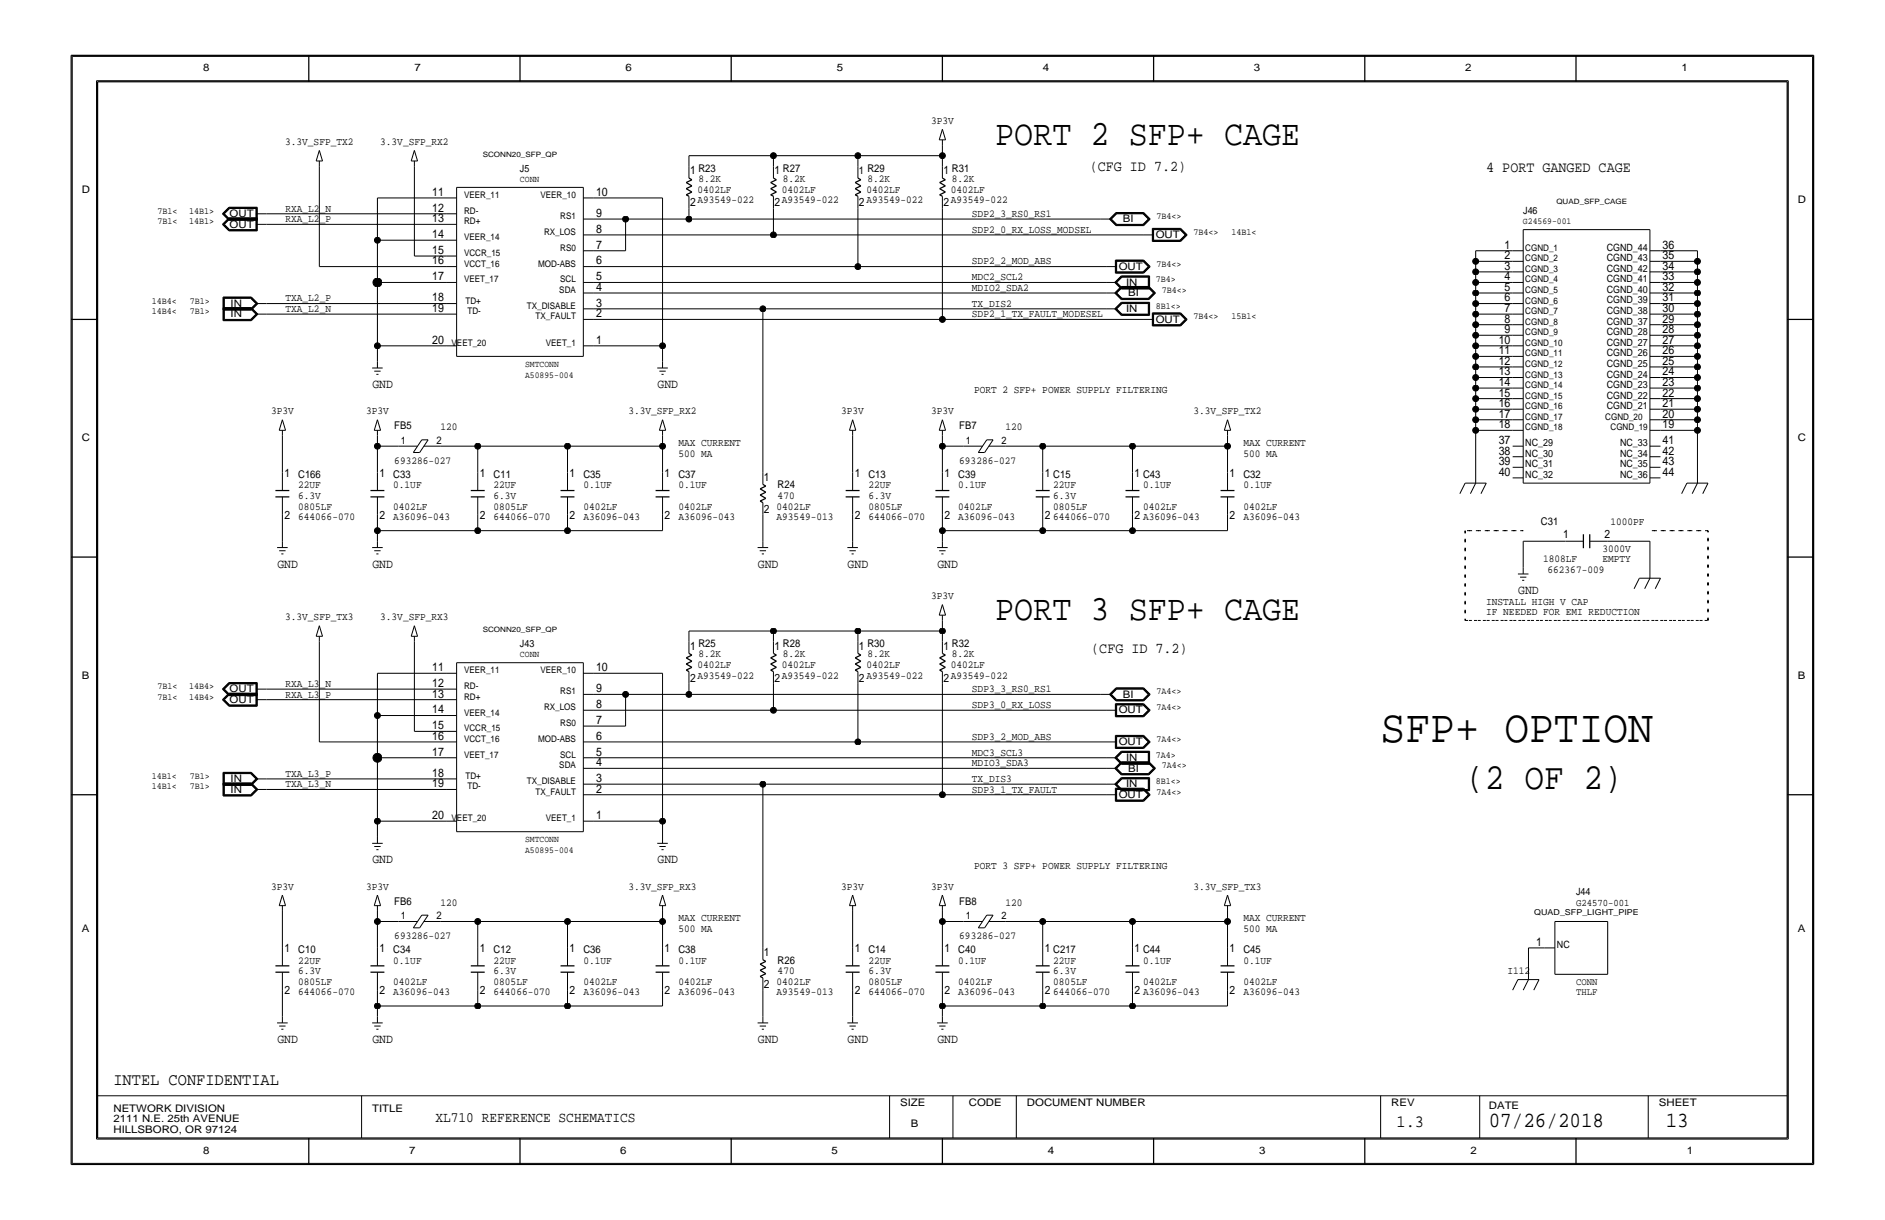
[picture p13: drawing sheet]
<svg xmlns="http://www.w3.org/2000/svg" width="432mm" height="279mm" viewBox="0 0 432 279" stroke-linecap="round" stroke-linejoin="round" font-family="sans-serif">
<defs><g id="words">
<text font-size="10.6" x="316.3" y="169.9">SFP+ OPTION</text>
<text font-size="8.4" x="335.6" y="180.8">(2 OF 2)</text>
<g font-size="8.2">
<text x="228" y="33.2">PORT 2 SFP+ CAGE</text>
<text x="228" y="142.1">PORT 3 SFP+ CAGE</text>
</g>
<g font-size="4.9">
<text x="341" y="258.2">07/26/2018</text>
<text x="381.6" y="258.2">13</text>
</g>
<g font-size="3.9">
<text x="26" y="248.5">INTEL CONFIDENTIAL</text>
<text x="319.9" y="258.2">1.3</text>
</g>
<g font-size="3.4">
<text x="249.6" y="39.1">(CFG ID 7.2)</text>
<text x="340.5" y="39.3">4 PORT GANGED CAGE</text>
<text x="250" y="149.4">(CFG ID 7.2)</text>
</g>
<text font-size="3.3" x="99.8" y="257">XL710 REFERENCE SCHEMATICS</text>
<g font-size="2.9">
<text x="85.3" y="88.9">GND</text>
<text x="150.6" y="88.9">GND</text>
<text x="63.5" y="130">GND</text>
<text x="85.3" y="130">GND</text>
<text x="173.6" y="130">GND</text>
<text x="194.2" y="130">GND</text>
<text x="214.7" y="130">GND</text>
<text x="347.8" y="136">GND</text>
<text x="85.3" y="197.7">GND</text>
<text x="150.6" y="197.7">GND</text>
<text x="63.5" y="238.9">GND</text>
<text x="85.3" y="238.9">GND</text>
<text x="173.6" y="238.9">GND</text>
<text x="194.2" y="238.9">GND</text>
<text x="214.7" y="238.9">GND</text>
</g>
<g font-size="2.7">
<text x="99" y="44.8">11</text>
<text x="136.5" y="44.8">10</text>
<text x="99" y="48.5">12</text>
<text x="99" y="50.9">13</text>
<text x="136.5" y="53.3">8</text>
<text x="136.5" y="49.7">9</text>
<text x="99" y="58.2">15</text>
<text x="99" y="54.5">14</text>
<text x="136.5" y="56.9">7</text>
<text x="344.7" y="59.4">2</text>
<text x="344.7" y="56.9">1</text>
<text x="380.9" y="56.9">36</text>
<text x="380.9" y="59.4">35</text>
<text x="99" y="64.2">17</text>
<text x="99" y="60.6">16</text>
<text x="136.5" y="60.6">6</text>
<text x="136.5" y="64.2">5</text>
<text x="344.7" y="64.2">4</text>
<text x="344.7" y="61.8">3</text>
<text x="380.9" y="61.8">34</text>
<text x="380.9" y="64.2">33</text>
<text x="99" y="71.5">19</text>
<text x="99" y="69">18</text>
<text x="136.5" y="66.6">4</text>
<text x="136.5" y="70.2">3</text>
<text x="344.7" y="71.5">7</text>
<text x="344.7" y="69">6</text>
<text x="344.7" y="66.6">5</text>
<text x="380.9" y="66.6">32</text>
<text x="380.9" y="69">31</text>
<text x="380.9" y="71.5">30</text>
<text x="136.5" y="72.7">2</text>
<text x="344.7" y="76.3">9</text>
<text x="344.7" y="73.9">8</text>
<text x="380.9" y="73.9">29</text>
<text x="380.9" y="76.3">28</text>
<text x="99" y="78.7">20</text>
<text x="136.5" y="78.7">1</text>
<text x="343.3" y="83.6">12</text>
<text x="343.3" y="81.1">11</text>
<text x="343.3" y="78.7">10</text>
<text x="380.9" y="78.7">27</text>
<text x="380.9" y="81.1">26</text>
<text x="380.9" y="83.6">25</text>
<text x="343.3" y="88.4">14</text>
<text x="343.3" y="86">13</text>
<text x="380.9" y="86">24</text>
<text x="380.9" y="88.4">23</text>
<text x="343.3" y="95.6">17</text>
<text x="343.3" y="93.2">16</text>
<text x="343.3" y="90.8">15</text>
<text x="380.9" y="90.8">22</text>
<text x="380.9" y="93.2">21</text>
<text x="380.9" y="95.6">20</text>
<text x="343.3" y="101.7">37</text>
<text x="343.3" y="98.1">18</text>
<text x="380.9" y="101.7">41</text>
<text x="380.9" y="98.1">19</text>
<text x="343.3" y="106.5">39</text>
<text x="343.3" y="104.1">38</text>
<text x="380.9" y="106.5">43</text>
<text x="380.9" y="104.1">42</text>
<text x="343.3" y="109">40</text>
<text x="380.9" y="109">44</text>
<text x="99" y="153.7">11</text>
<text x="136.5" y="153.7">10</text>
<text x="99" y="157.3">12</text>
<text x="99" y="159.8">13</text>
<text x="136.5" y="158.5">9</text>
<text x="99" y="163.4">14</text>
<text x="99" y="167">15</text>
<text x="136.5" y="165.8">7</text>
<text x="136.5" y="162.2">8</text>
<text x="99" y="173.1">17</text>
<text x="99" y="169.4">16</text>
<text x="136.5" y="173.1">5</text>
<text x="136.5" y="169.4">6</text>
<text x="99" y="177.9">18</text>
<text x="136.5" y="179.1">3</text>
<text x="136.5" y="175.5">4</text>
<text x="99" y="180.3">19</text>
<text x="136.5" y="181.5">2</text>
<text x="99" y="187.6">20</text>
<text x="136.5" y="187.6">1</text>
<text x="351.9" y="216.6">1</text>
</g>
<g font-size="2.6">
<text x="158.1" y="39.9">1</text>
<text x="177.4" y="39.9">1</text>
<text x="216.1" y="39.9">1</text>
<text x="158.1" y="47.3">2</text>
<text x="177.4" y="47.3">2</text>
<text x="196.8" y="47.3">2</text>
<text x="216.1" y="47.3">2</text>
<text x="65.2" y="109.2">1</text>
<text x="86.9" y="109.2">1</text>
<text x="109.9" y="109.2">1</text>
<text x="130.5" y="109.2">1</text>
<text x="152.3" y="109.2">1</text>
<text x="175" y="110.1">1</text>
<text x="195.8" y="109.2">1</text>
<text x="216.4" y="109.2">1</text>
<text x="239.3" y="109.2">1 C15</text>
<text x="259.9" y="109.2">1 C43</text>
<text x="281.7" y="109.2">1</text>
<text x="65.2" y="118.9">2</text>
<text x="86.9" y="118.9">2</text>
<text x="109.9" y="118.9">2</text>
<text x="130.5" y="118.9">2</text>
<text x="152.3" y="118.9">2</text>
<text x="175" y="117.4">2</text>
<text x="195.8" y="118.9">2</text>
<text x="216.4" y="118.9">2</text>
<text x="239.3" y="118.9">2</text>
<text x="259.9" y="118.9">2 A36096-043</text>
<text x="281.7" y="118.9">2</text>
<text x="358.1" y="123.2">1</text>
<text x="367.6" y="123.2">2</text>
<text x="158.1" y="148.8">1</text>
<text x="177.4" y="148.8">1</text>
<text x="196.8" y="148.8">1</text>
<text x="216.1" y="148.8">1</text>
<text x="158.1" y="156.1">2</text>
<text x="177.4" y="156.1">2</text>
<text x="196.8" y="156.1">2</text>
<text x="216.1" y="156.1">2</text>
<text x="65.2" y="218.1">1</text>
<text x="86.9" y="218.1">1</text>
<text x="109.9" y="218.1">1</text>
<text x="130.5" y="218.1">1</text>
<text x="152.3" y="218.1">1</text>
<text x="175" y="218.9">1</text>
<text x="195.8" y="218.1">1</text>
<text x="216.4" y="218.1">1</text>
<text x="239.3" y="218.1">1 C217</text>
<text x="259.9" y="218.1">1 C44</text>
<text x="281.7" y="218.1">1</text>
<text x="65.2" y="227.7">2</text>
<text x="86.9" y="227.7">2</text>
<text x="109.9" y="227.7">2</text>
<text x="130.5" y="227.7">2</text>
<text x="152.3" y="227.7">2</text>
<text x="175" y="226.3">2</text>
<text x="195.8" y="227.7">2</text>
<text x="216.4" y="227.7">2</text>
<text x="239.3" y="227.7">2</text>
<text x="259.9" y="227.7">2 A36096-043</text>
<text x="281.7" y="227.7">2</text>
</g>
<g font-size="2.4">
<text x="46.5" y="16.3">8</text>
<text x="94.9" y="16.3">7</text>
<text x="143.3" y="16.3">6</text>
<text x="191.7" y="16.3">5</text>
<text x="238.9" y="16.3">4</text>
<text x="287.2" y="16.3">3</text>
<text x="335.6" y="16.3">2</text>
<text x="385.2" y="16.3">1</text>
<text x="213.3" y="28.4">3P3V</text>
<text x="65.3" y="33.2">3.3V_SFP_TX2</text>
<text x="87.1" y="33.2">3.3V_SFP_RX2</text>
<text x="160" y="39.3">R23</text>
<text x="160" y="41.7">8.2K</text>
<text x="179.3" y="39.3">R27</text>
<text x="179.3" y="41.7">8.2K</text>
<text x="196.8" y="39.9">1</text>
<text x="198.7" y="41.7">8.2K</text>
<text x="198.7" y="39.3">R29</text>
<text x="218.1" y="41.7">8.2K</text>
<text x="218.1" y="39.3">R31</text>
<text x="18.7" y="44.1">D</text>
<text x="159.8" y="46.5">A93549-022</text>
<text x="159.8" y="44.1">0402LF</text>
<text x="179.1" y="44.1">0402LF</text>
<text x="179.1" y="46.5">A93549-022</text>
<text x="198.5" y="46.5">A93549-022</text>
<text x="198.5" y="44.1">0402LF</text>
<text x="217.8" y="46.5">A93549-022</text>
<text x="217.8" y="44.1">0402LF</text>
<text x="411.8" y="46.5">D</text>
<text x="52.6" y="52.1">OUT</text>
<text x="52.6" y="49.7">OUT</text>
<text x="65.4" y="48.5">RXA_L2_N</text>
<text x="65.4" y="50.9">RXA_L2_P</text>
<text x="222.7" y="53.3">SDP2_0_RX_LOSS_MODSEL</text>
<text x="222.7" y="49.7">SDP2_3_RS0_RS1</text>
<text x="257.2" y="50.9">BI</text>
<text x="264.7" y="54.5">OUT</text>
<text x="222.6" y="64.2">MDC2_SCL2</text>
<text x="222.7" y="60.6">SDP2_2_MOD_ABS</text>
<text x="256.3" y="61.8">OUT</text>
<text x="258" y="65.4">IN</text>
<text x="52.8" y="70.2">IN</text>
<text x="65.4" y="69">TXA_L2_P</text>
<text x="65.4" y="71.5">TXA_L2_N</text>
<text x="222.6" y="70.2">TX_DIS2</text>
<text x="222.7" y="66.6">MDIO2_SDA2</text>
<text x="258" y="71.5">IN</text>
<text x="258.5" y="67.8">BI</text>
<text x="52.8" y="72.7">IN</text>
<text x="222.6" y="72.7">SDP2_1_TX_FAULT_MODESEL</text>
<text x="264.7" y="73.9">OUT</text>
<text x="62.1" y="94.9">3P3V</text>
<text x="83.9" y="94.9">3P3V</text>
<text x="144" y="94.9">3.3V_SFP_RX2</text>
<text x="192.7" y="94.9">3P3V</text>
<text x="213.3" y="94.9">3P3V</text>
<text x="223.1" y="90.1">PORT 2 SFP+ POWER SUPPLY FILTERING</text>
<text x="273.4" y="94.9">3.3V_SFP_TX2</text>
<text x="18.7" y="101">C</text>
<text x="90.3" y="98.3">FB5</text>
<text x="91.8" y="101.7">1</text>
<text x="100" y="101.7">2</text>
<text x="100.9" y="98.6">120</text>
<text x="219.7" y="98.3">FB7</text>
<text x="221.2" y="101.7">1</text>
<text x="229.4" y="101.7">2</text>
<text x="230.4" y="98.6">120</text>
<text x="411.8" y="101">C</text>
<text x="90.3" y="106.3">693286-027</text>
<text x="155.4" y="102.2">MAX CURRENT</text>
<text x="155.4" y="104.6">500 MA</text>
<text x="219.7" y="106.3">693286-027</text>
<text x="284.8" y="104.6">500 MA</text>
<text x="284.8" y="102.2">MAX CURRENT</text>
<text x="68.3" y="109.4">C166</text>
<text x="68.3" y="111.9">22UF</text>
<text x="90.1" y="109.4">C33</text>
<text x="90.1" y="111.9">0.1UF</text>
<text x="113.1" y="111.9">22UF</text>
<text x="113.1" y="109.4">C11</text>
<text x="133.6" y="109.4">C35</text>
<text x="133.6" y="111.9">0.1UF</text>
<text x="155.4" y="111.9">0.1UF</text>
<text x="155.4" y="109.4">C37</text>
<text x="178.1" y="111.9">R24</text>
<text x="198.9" y="111.9">22UF</text>
<text x="198.9" y="109.4">C13</text>
<text x="219.5" y="109.4">C39</text>
<text x="219.5" y="111.9">0.1UF</text>
<text x="241.3" y="111.9">22UF</text>
<text x="261.8" y="111.9">0.1UF</text>
<text x="284.8" y="109.4">C32</text>
<text x="284.8" y="111.9">0.1UF</text>
<text x="68.3" y="114.3">6.3V</text>
<text x="68.3" y="119.1">644066-070</text>
<text x="68.3" y="116.7">0805LF</text>
<text x="90.1" y="116.7">0402LF</text>
<text x="90.1" y="119.1">A36096-043</text>
<text x="113.1" y="116.7">0805LF</text>
<text x="113.1" y="119.1">644066-070</text>
<text x="113.1" y="114.3">6.3V</text>
<text x="133.6" y="119.1">A36096-043</text>
<text x="133.6" y="116.7">0402LF</text>
<text x="155.4" y="119.1">A36096-043</text>
<text x="155.4" y="116.7">0402LF</text>
<text x="177.9" y="119.1">A93549-013</text>
<text x="177.9" y="116.7">0402LF</text>
<text x="178.1" y="114.3">470</text>
<text x="198.9" y="114.3">6.3V</text>
<text x="198.9" y="119.1">644066-070</text>
<text x="198.9" y="116.7">0805LF</text>
<text x="219.5" y="119.1">A36096-043</text>
<text x="219.5" y="116.7">0402LF</text>
<text x="241.3" y="119.1">644066-070</text>
<text x="241.3" y="116.7">0805LF</text>
<text x="241.3" y="114.3">6.3V</text>
<text x="261.8" y="116.7">0402LF</text>
<text x="284.8" y="119.1">A36096-043</text>
<text x="284.8" y="116.7">0402LF</text>
<text x="353" y="120.3">C31</text>
<text x="368.9" y="120.3">1000PF</text>
<text x="353.5" y="128.8">1808LF</text>
<text x="354.5" y="131.2">662367-009</text>
<text x="367.1" y="128.8">EMPTY</text>
<text x="367.1" y="126.4">3000V</text>
<text x="213.3" y="137.3">3P3V</text>
<text x="65.3" y="142.1">3.3V_SFP_TX3</text>
<text x="87.1" y="142.1">3.3V_SFP_RX3</text>
<text x="340.5" y="138.5">INSTALL HIGH V CAP</text>
<text x="340.5" y="140.9">IF NEEDED FOR EMI REDUCTION</text>
<text x="160" y="148.1">R25</text>
<text x="179.3" y="148.1">R28</text>
<text x="198.7" y="148.1">R30</text>
<text x="218.1" y="148.1">R32</text>
<text x="18.7" y="155.4">B</text>
<text x="159.8" y="153">0402LF</text>
<text x="159.8" y="155.4">A93549-022</text>
<text x="160" y="150.6">8.2K</text>
<text x="179.1" y="153">0402LF</text>
<text x="179.1" y="155.4">A93549-022</text>
<text x="179.3" y="150.6">8.2K</text>
<text x="198.5" y="155.4">A93549-022</text>
<text x="198.5" y="153">0402LF</text>
<text x="198.7" y="150.6">8.2K</text>
<text x="217.8" y="153">0402LF</text>
<text x="217.8" y="155.4">A93549-022</text>
<text x="218.1" y="150.6">8.2K</text>
<text x="411.8" y="155.4">B</text>
<text x="52.6" y="158.5">OUT</text>
<text x="52.6" y="161">OUT</text>
<text x="65.4" y="159.8">RXA_L3_P</text>
<text x="65.4" y="157.3">RXA_L3_N</text>
<text x="222.6" y="158.5">SDP3_3_RS0_RS1</text>
<text x="257.2" y="159.8">BI</text>
<text x="222.6" y="162.2">SDP3_0_RX_LOSS</text>
<text x="256.3" y="163.4">OUT</text>
<text x="222.6" y="173.1">MDC3_SCL3</text>
<text x="222.6" y="169.4">SDP3_2_MOD_ABS</text>
<text x="256.3" y="170.6">OUT</text>
<text x="52.8" y="179.1">IN</text>
<text x="65.4" y="177.9">TXA_L3_P</text>
<text x="222.6" y="179.1">TX_DIS3</text>
<text x="222.6" y="175.5">MDIO3_SDA3</text>
<text x="258" y="174.3">IN</text>
<text x="258.5" y="176.7">BI</text>
<text x="52.8" y="181.5">IN</text>
<text x="65.4" y="180.3">TXA_L3_N</text>
<text x="222.7" y="181.5">SDP3_1_TX_FAULT</text>
<text x="256.3" y="182.7">OUT</text>
<text x="258" y="180.3">IN</text>
<text x="62.1" y="203.8">3P3V</text>
<text x="83.9" y="203.8">3P3V</text>
<text x="144" y="203.8">3.3V_SFP_RX3</text>
<text x="192.7" y="203.8">3P3V</text>
<text x="213.3" y="203.8">3P3V</text>
<text x="223.1" y="198.9">PORT 3 SFP+ POWER SUPPLY FILTERING</text>
<text x="273.4" y="203.8">3.3V_SFP_TX3</text>
<text x="90.3" y="207.2">FB6</text>
<text x="100.9" y="207.4">120</text>
<text x="219.7" y="207.2">FB8</text>
<text x="230.4" y="207.4">120</text>
<text x="18.7" y="213.5">A</text>
<text x="90.3" y="215.1">693286-027</text>
<text x="91.8" y="210.6">1</text>
<text x="100" y="210.6">2</text>
<text x="155.4" y="211">MAX CURRENT</text>
<text x="155.4" y="213.5">500 MA</text>
<text x="219.7" y="215.2">693286-027</text>
<text x="221.2" y="210.6">1</text>
<text x="229.4" y="210.6">2</text>
<text x="284.8" y="213.5">500 MA</text>
<text x="284.8" y="211">MAX CURRENT</text>
<text x="411.8" y="213.5">A</text>
<text x="68.3" y="218.3">C10</text>
<text x="68.3" y="220.7">22UF</text>
<text x="90.1" y="218.3">C34</text>
<text x="90.1" y="220.7">0.1UF</text>
<text x="113.1" y="220.7">22UF</text>
<text x="113.1" y="218.3">C12</text>
<text x="133.6" y="218.3">C36</text>
<text x="133.6" y="220.7">0.1UF</text>
<text x="155.4" y="218.3">C38</text>
<text x="155.4" y="220.7">0.1UF</text>
<text x="178.1" y="220.7">R26</text>
<text x="198.9" y="218.3">C14</text>
<text x="198.9" y="220.7">22UF</text>
<text x="219.5" y="218.3">C40</text>
<text x="219.5" y="220.7">0.1UF</text>
<text x="241.3" y="220.7">22UF</text>
<text x="261.8" y="220.7">0.1UF</text>
<text x="284.8" y="218.3">C45</text>
<text x="284.8" y="220.7">0.1UF</text>
<text x="68.3" y="228">644066-070</text>
<text x="68.3" y="225.6">0805LF</text>
<text x="68.3" y="223.1">6.3V</text>
<text x="90.1" y="225.6">0402LF</text>
<text x="90.1" y="228">A36096-043</text>
<text x="113.1" y="228">644066-070</text>
<text x="113.1" y="225.6">0805LF</text>
<text x="113.1" y="223.1">6.3V</text>
<text x="133.6" y="225.6">0402LF</text>
<text x="133.6" y="228">A36096-043</text>
<text x="155.4" y="225.6">0402LF</text>
<text x="155.4" y="228">A36096-043</text>
<text x="177.9" y="228">A93549-013</text>
<text x="177.9" y="225.6">0402LF</text>
<text x="178.1" y="223.1">470</text>
<text x="198.9" y="228">644066-070</text>
<text x="198.9" y="223.1">6.3V</text>
<text x="198.9" y="225.6">0805LF</text>
<text x="219.5" y="228">A36096-043</text>
<text x="219.5" y="225.6">0402LF</text>
<text x="241.3" y="225.6">0805LF</text>
<text x="241.3" y="228">644066-070</text>
<text x="241.3" y="223.1">6.3V</text>
<text x="261.8" y="225.6">0402LF</text>
<text x="284.8" y="225.6">0402LF</text>
<text x="284.8" y="228">A36096-043</text>
<text x="345.3" y="223.1">I112</text>
<text x="26" y="254.6">NETWORK DIVISION</text>
<text x="26" y="257">2111 N.E. 25th AVENUE</text>
<text x="85.2" y="254.6">TITLE</text>
<text x="206.2" y="253.4">SIZE</text>
<text x="221.9" y="253.4">CODE</text>
<text x="235.2" y="253.4">DOCUMENT NUMBER</text>
<text x="318.7" y="253.4">REV</text>
<text x="341" y="254">DATE</text>
<text x="380" y="253.4">SHEET</text>
<text x="26" y="259.4">HILLSBORO, OR 97124</text>
<text x="208.6" y="258.2">B</text>
<text x="46.5" y="264.3">8</text>
<text x="93.7" y="264.3">7</text>
<text x="142.1" y="264.3">6</text>
<text x="190.5" y="264.3">5</text>
<text x="240.1" y="264.3">4</text>
<text x="288.4" y="264.3">3</text>
<text x="336.8" y="264.3">2</text>
<text x="386.4" y="264.3">1</text>
</g>
<g font-size="2.3">
<text x="119.1" y="39.3">J5</text>
<text x="348.9" y="49">J46</text>
<text x="368" y="57.4">CGND_44</text>
<text x="368" y="59.8">CGND_43</text>
<text x="368" y="62.3">CGND_42</text>
<text x="368" y="64.6">CGND_41</text>
<text x="368" y="67.1">CGND_40</text>
<text x="368" y="69.5">CGND_39</text>
<text x="368" y="71.9">CGND_38</text>
<text x="368" y="74.4">CGND_37</text>
<text x="368" y="76.8">CGND_28</text>
<text x="368" y="79.2">CGND_27</text>
<text x="368" y="81.6">CGND_26</text>
<text x="368" y="84">CGND_25</text>
<text x="368" y="86.5">CGND_24</text>
<text x="368" y="88.9">CGND_23</text>
<text x="368" y="91.3">CGND_22</text>
<text x="368" y="93.7">CGND_21</text>
<text x="349.4" y="107">NC_31</text>
<text x="349.4" y="104.6">NC_30</text>
<text x="349.4" y="102.2">NC_29</text>
<text x="371.1" y="107">NC_35</text>
<text x="371.1" y="104.6">NC_34</text>
<text x="371.1" y="102.2">NC_33</text>
<text x="349.4" y="109.4">NC_32</text>
<text x="371.1" y="109.4">NC_36</text>
<text x="119.1" y="148.1">J43</text>
<text x="361" y="205">J44</text>
<text x="361" y="207.4">G24570-001</text>
<text x="356.7" y="217.1">NC</text>
<text x="361" y="225.5">CONN</text>
<text x="361" y="227.9">THLF</text>
</g>
<g font-size="2.1">
<text x="119.1" y="41.7">CONN</text>
<text x="106.3" y="45.3">VEER_11</text>
<text x="123.8" y="45.3">VEER_10</text>
<text x="36" y="49">7B1&lt;</text>
<text x="36" y="51.4">7B1&lt;</text>
<text x="43.3" y="49">14B1&gt;</text>
<text x="43.3" y="51.4">14B1&gt;</text>
<text x="106.3" y="49">RD-</text>
<text x="106.3" y="51.4">RD+</text>
<text x="124.6" y="53.8">RX_LOS</text>
<text x="128.3" y="50.2">RS1</text>
<text x="264.9" y="50.2">7B4&lt;&gt;</text>
<text x="273.4" y="53.8">7B4&lt;&gt;</text>
<text x="282.1" y="53.8">14B1&lt;</text>
<text x="348.9" y="51.4">G24569-001</text>
<text x="106.3" y="55">VEER_14</text>
<text x="106.3" y="58.6">VCCR_15</text>
<text x="128.3" y="57.4">RS0</text>
<text x="349.4" y="57.4">CGND_1</text>
<text x="349.4" y="59.8">CGND_2</text>
<text x="106.3" y="61.1">VCCT_16</text>
<text x="106.3" y="64.7">VEET_17</text>
<text x="123.3" y="61.1">MOD-ABS</text>
<text x="128.3" y="64.7">SCL</text>
<text x="264.8" y="64.7">7B4&gt;</text>
<text x="264.9" y="61.1">7B4&lt;&gt;</text>
<text x="349.4" y="64.7">CGND_4</text>
<text x="349.4" y="62.3">CGND_3</text>
<text x="34.8" y="69.5">14B4&lt;</text>
<text x="34.8" y="71.9">14B4&lt;</text>
<text x="43.5" y="69.5">7B1&gt;</text>
<text x="43.5" y="71.9">7B1&gt;</text>
<text x="106.6" y="69.5">TD+</text>
<text x="107.1" y="71.9">TD-</text>
<text x="120.7" y="70.7">TX_DISABLE</text>
<text x="128.1" y="67.1">SDA</text>
<text x="264.8" y="70.7">8B1&lt;&gt;</text>
<text x="266.1" y="67.1">7B4&lt;&gt;</text>
<text x="349.4" y="69.5">CGND_6</text>
<text x="349.4" y="71.9">CGND_7</text>
<text x="349.4" y="67.1">CGND_5</text>
<text x="122.7" y="73.2">TX_FAULT</text>
<text x="273.4" y="73.2">7B4&lt;&gt;</text>
<text x="282.1" y="73.2">15B1&lt;</text>
<text x="349.4" y="76.8">CGND_9</text>
<text x="349.4" y="74.4">CGND_8</text>
<text x="103.4" y="79.2">VEET_20</text>
<text x="125" y="79.2">VEET_1</text>
<text x="349.4" y="81.6">CGND_11</text>
<text x="349.4" y="79.2">CGND_10</text>
<text x="120.3" y="86.5">A50895-004</text>
<text x="120.3" y="84">SMTCONN</text>
<text x="349.4" y="86.5">CGND_13</text>
<text x="349.4" y="88.9">CGND_14</text>
<text x="349.4" y="84">CGND_12</text>
<text x="349.4" y="93.7">CGND_16</text>
<text x="349.4" y="91.3">CGND_15</text>
<text x="349.4" y="98.6">CGND_18</text>
<text x="349.4" y="96.1">CGND_17</text>
<text x="367.7" y="96.1">CGND_20</text>
<text x="368.9" y="98.6">CGND_19</text>
<text x="106.3" y="154.2">VEER_11</text>
<text x="119.1" y="150.6">CONN</text>
<text x="123.8" y="154.2">VEER_10</text>
<text x="36" y="160.2">7B1&lt;</text>
<text x="36" y="157.8">7B1&lt;</text>
<text x="43.3" y="160.2">14B4&gt;</text>
<text x="43.3" y="157.8">14B4&gt;</text>
<text x="106.3" y="157.8">RD-</text>
<text x="106.3" y="160.2">RD+</text>
<text x="128.3" y="159">RS1</text>
<text x="264.9" y="159">7A4&lt;&gt;</text>
<text x="106.3" y="163.9">VEER_14</text>
<text x="106.3" y="167.5">VCCR_15</text>
<text x="124.6" y="162.7">RX_LOS</text>
<text x="128.3" y="166.3">RS0</text>
<text x="264.9" y="162.7">7A4&lt;&gt;</text>
<text x="106.3" y="169.9">VCCT_16</text>
<text x="106.3" y="173.5">VEET_17</text>
<text x="123.3" y="169.9">MOD-ABS</text>
<text x="128.3" y="173.5">SCL</text>
<text x="264.8" y="173.5">7A4&gt;</text>
<text x="264.9" y="169.9">7A4&lt;&gt;</text>
<text x="34.8" y="178.4">14B1&lt;</text>
<text x="43.5" y="178.4">7B1&gt;</text>
<text x="106.6" y="178.4">TD+</text>
<text x="120.7" y="179.6">TX_DISABLE</text>
<text x="128.1" y="176">SDA</text>
<text x="264.8" y="179.6">8B1&lt;&gt;</text>
<text x="266.1" y="176">7A4&lt;&gt;</text>
<text x="34.8" y="180.8">14B1&lt;</text>
<text x="43.5" y="180.8">7B1&gt;</text>
<text x="107.1" y="180.8">TD-</text>
<text x="122.7" y="182">TX_FAULT</text>
<text x="264.9" y="182">7A4&lt;&gt;</text>
<text x="103.4" y="188.1">VEET_20</text>
<text x="125" y="188.1">VEET_1</text>
<text x="120.3" y="195.3">A50895-004</text>
<text x="120.3" y="192.9">SMTCONN</text>
</g>
<text font-size="1.9" x="351.5" y="209.4">QUAD_SFP_LIGHT_PIPE</text>
<g font-size="1.7">
<text x="110.6" y="35.9">SCONN20_SFP_QP</text>
<text x="356.5" y="46.8">QUAD_SFP_CAGE</text>
<text x="110.6" y="144.8">SCONN20_SFP_QP</text>
</g>
</g></defs>
<g fill="none" stroke="#000" stroke-width=".23">
<path d="M16.5 12.9v253.5zM16.5 12.9h398.7zM22.1 18.5v242.4zM22.1 18.5h387.5zM409.6 18.5v242.4zM415.2 12.9v253.5zM72.4 36.9h1.5zM73.2 34.4l-.8 2.5zM73.2 38.1v23zM73.2 34.4l.7 2.5zM73.2 36.9v1.2zM94.2 36.9h1.4z"/>
<path d="M94.9 34.4l-.7 2.5zM94.9 38.1v20.5zM94.9 34.4l.7 2.5zM94.9 36.9v1.2zM157.8 35.7v2.4zM157.8 35.7h19.4zM157.8 38.1v2.7zM177.2 35.7h19.3zM177.2 35.7v2.4zM177.2 38.1v2.7zM196.5 35.7h19.4zM196.5 35.7v2.4z"/>
<path d="M196.5 38.1v2.7zM215.2 32h1.4zM215.9 29.6l-.7 2.4zM215.9 35.7v2.4zM215.9 33.2v2.5zM215.9 38.1v2.7zM215.9 29.6l.7 2.4zM215.9 32v1.2zM50.9 51.4l1.5-1.5zM50.9 49l1.5-1.5zM50.9 51.4l1.5 1.5zM50.9 49l1.5 1.5z"/>
<path d="M51.1 51.4l1.4-1.4zM51.1 49l1.4-1.4zM51.1 51.4l1.4 1.4zM51.1 49l1.4 1.4zM51.2 51.4l1.3 1.3zM51.2 49l1.3 1.3zM51.2 51.4l1.3-1.3zM51.2 49l1.3-1.3zM51.4 51.4l1.2 1.2zM51.4 49l1.2 1.2zM51.4 51.4l1.2-1.2zM51.4 49l1.2-1.2z"/>
<path d="M52.4 49.9h6.5zM52.4 47.5h6.5zM52.4 52.9h6.5zM52.4 50.5h6.5zM52.5 52.8h6.3zM52.5 50.4h6.3zM52.5 50h6.3zM52.5 47.6h6.3zM52.5 50.1h6.2zM52.5 47.7h6.2zM52.5 52.7h6.2zM52.5 50.3h6.2z"/>
<path d="M52.6 52.6h6zM52.6 50.2h6zM52.6 47.8h6zM58.6 50.2v2.4zM58.6 47.8v2.4zM58.6 51.4h2.5zM58.6 49h2.5zM58.7 50.1v2.6zM58.7 47.7v2.6zM58.8 50v2.8zM58.8 47.6v2.8zM58.9 49.9v3z"/>
<path d="M58.9 47.5v3zM61.1 49h41.1zM61.1 51.4h41.1zM86.5 45.3h15.7zM86.5 45.3v9.7zM86.5 55v9.7zM86.5 55h15.7zM94.9 58.6h7.3zM102.2 45.3h2.4zM102.2 49h2.4zM102.2 51.4h2.4zM102.2 55h2.4z"/>
<path d="M102.2 58.6h2.4zM104.6 42.9v38.7zM104.6 42.9h29zM133.6 42.9v38.7zM133.6 53.8h2.4zM133.6 50.2h2.4zM133.6 45.3h2.4zM133.6 57.4h2.4zM136 57.4h7.3zM136 50.2h7.3zM136 53.8h41.2zM136 45.3h15.8z"/>
<path d="M143.3 50.2h14.5zM143.3 50.2v7.2zM151.8 45.3v33.9zM157.8 50.2h94.4zM157.8 47.8v2.4zM157.8 44.9v2.9zM177.2 53.8h84.6zM177.2 47.8v6zM177.2 44.9v2.9zM196.5 47.8v13.3zM196.5 44.9v2.9zM215.9 47.8v25.4z"/>
<path d="M215.9 44.9v2.9zM252.2 50.2h2.4zM254.1 50.2l1.5-1.5zM254.1 50.2l1.5 1.5zM254.3 50.2l1.4-1.4zM254.3 50.2l1.4 1.4zM254.4 50.2l1.3 1.3zM254.4 50.2l1.3-1.3zM254.6 50.2l1.2 1.2zM254.6 50.2l1.2-1.2zM255.5 59.6v3zM255.5 59.6h6.5z"/>
<path d="M255.6 59.7h6.3zM255.6 59.7v2.8zM255.6 48.7h6.4zM255.6 51.7h6.4zM255.7 59.8v2.6zM255.7 51.6h6.2zM255.7 59.8h6.2zM255.7 48.8h6.2zM255.7 51.5h6.2zM255.7 48.9h6.2zM255.8 59.8h6zM255.8 49h6z"/>
<path d="M255.8 59.8v2.5zM255.8 51.4h6zM261.8 59.8l1.2 1.3zM261.8 49l1.2 1.2zM261.8 53.8h2.5zM261.8 51.4l1.2-1.2zM261.9 59.8l1.3 1.3zM261.9 48.9l1.3 1.3zM261.9 51.5l1.3-1.3zM261.9 51.6l1.4-1.4zM261.9 59.7l1.4 1.4zM261.9 48.8l1.4 1.4z"/>
<path d="M262 51.7l1.5-1.5zM262 59.6l1.5 1.5zM262 48.7l1.5 1.5zM264 55.3h6.4zM264 52.3v3zM264 52.3h6.4zM264.1 52.4h6.3zM264.1 52.4v2.8zM264.1 55.2h6.3zM264.2 52.5v2.6zM264.2 55.1h6.2zM264.2 52.5h6.2z"/>
<path d="M264.3 52.6h6zM264.3 52.6v2.4zM264.3 55h6zM270.3 52.6l1.2 1.2zM270.3 55l1.2-1.2zM270.4 52.5l1.3 1.3zM270.4 55.1l1.3-1.3zM270.4 55.2l1.4-1.4zM270.4 52.4l1.4 1.4zM270.4 55.3l1.5-1.5zM270.4 52.3l1.5 1.5zM338 57.4h8.5z"/>
<path d="M338 57.4v2.4zM338 59.8h8.5zM338 59.8v2.5zM346.5 57.4h2.4zM346.5 59.8h2.4zM348.9 52.6v58zM348.9 52.6h29.1zM378 52.6v58zM378 57.4h2.4zM378 59.8h2.4zM380.4 59.8h8.4zM380.4 57.4h8.4z"/>
<path d="M388.8 57.4v2.4zM388.8 59.8v2.5zM51.1 68v3zM51.1 71h6.5zM51.1 70.4v3zM51.1 73.4h6.5zM51.1 68h6.5zM51.1 70.4h6.5zM51.2 68.1h6.3zM51.2 70.5h6.3zM51.2 68.1v2.8zM51.2 70.9h6.3z"/>
<path d="M51.2 70.5v2.8zM51.2 73.3h6.3zM51.3 68.2v2.6zM51.3 70.8h6.2zM51.3 70.6v2.6zM51.3 73.2h6.2zM51.3 68.2h6.2zM51.3 70.6h6.2zM51.4 68.3h6zM51.4 70.7h6zM51.4 68.3v2.4zM51.4 70.7v2.5z"/>
<path d="M51.4 73.2h6zM57.4 68.3l1.2 1.2zM57.4 70.7l1.2 1.2zM57.4 70.7l1.2-1.2zM57.4 73.2l1.2-1.3zM57.5 68.2l1.3 1.3zM57.5 70.6l1.3 1.3zM57.5 70.8l1.3-1.3zM57.5 73.2l1.3-1.3zM57.5 70.9l1.4-1.4zM57.5 73.3l1.4-1.4zM57.5 68.1l1.4 1.4z"/>
<path d="M57.5 70.5l1.4 1.4zM57.6 71l1.5-1.5zM57.6 73.4l1.5-1.5zM57.6 68l1.5 1.5zM57.6 70.4l1.5 1.5zM58.6 69.5h2.5zM58.6 71.9h2.5zM61.1 69.5h41.1zM61.1 71.9h41.1zM73.2 61.1h29zM86.5 64.7v14.5zM86.5 79.2h15.7z"/>
<path d="M86.5 79.2v3.6zM86.5 64.7h15.7zM102.2 61.1h2.4zM102.2 64.7h2.4zM102.2 69.5h2.4zM102.2 71.9h2.4zM102.2 79.2h2.4zM133.6 61.1h2.4zM133.6 64.7h2.4zM133.6 67.1h2.4zM133.6 70.7h2.4zM133.6 73.2h2.4z"/>
<path d="M133.6 79.2h2.4zM136 61.1h60.5zM136 70.7h38.8zM136 73.2h79.9zM136 64.7h117.4zM136 67.1h117.4zM136 79.2h15.8zM151.8 79.2v3.6zM174.8 70.7v37.5zM174.8 70.7h78.6zM196.5 61.1h56.9zM215.9 73.2h45.9z"/>
<path d="M253.4 67.1h2.4zM253.4 64.7h2.4zM253.4 61.1h2.4zM253.4 70.7h2.4zM255.4 67.1l1.5-1.5zM255.4 64.7l1.5-1.5zM255.4 70.7l1.5-1.5zM255.4 67.1l1.5 1.5zM255.4 64.7l1.5 1.5zM255.4 70.7l1.5 1.5zM255.5 67.1l1.4-1.4zM255.5 64.7l1.4-1.4z"/>
<path d="M255.5 62.6h6.5zM255.5 67.1l1.4 1.4zM255.5 64.7l1.4 1.4zM255.5 70.7l1.4 1.4zM255.6 62.5h6.3zM255.6 67.1l1.4 1.3zM255.6 64.7l1.4 1.3zM255.6 70.7l1.4 1.3zM255.6 67.1l1.4-1.3zM255.6 64.7l1.4-1.3zM255.6 70.7l1.4-1.3zM255.7 62.4h6.2z"/>
<path d="M255.8 67.1l1.2 1.2zM255.8 64.7l1.2 1.2zM255.8 70.7l1.2 1.2zM255.8 67.1l1.2-1.2zM255.8 64.7l1.2-1.2zM255.8 62.3h6zM255.8 70.7l1.2-1.2zM256.9 65.6h6.3zM256.9 68.6h6.3zM256.9 63.2h6.4zM256.9 69.2h6.4zM256.9 66.2h6.4z"/>
<path d="M256.9 72.2h6.4zM256.9 66.1h6.3zM256.9 72.1h6.3zM256.9 69.3l-1.4 1.4zM256.9 68.5h6.2zM256.9 63.3h6.3zM256.9 69.3h6.3zM256.9 65.7h6.2zM257 68.4h6.1zM257 63.4h6.1zM257 69.4h6.1zM257 65.8h6.1z"/>
<path d="M257 66h6.1zM257 72h6.1zM257 65.9h6zM257 71.9h6zM257 68.3h6zM257 63.5h6zM257 69.5h6zM261.8 73.2h2.5zM261.8 62.3l1.2-1.2zM261.9 62.4l1.3-1.3zM261.9 62.5l1.4-1.4zM262 62.6l1.5-1.5z"/>
<path d="M263 65.9l1.3 1.2zM263 68.3l1.3-1.2zM263 63.5v2.4zM263 69.5v2.4zM263.1 65.8l1.3 1.3zM263.1 68.4l1.3-1.3zM263.1 68.5l1.4-1.4zM263.1 63.4v2.6zM263.1 69.4v2.6zM263.1 65.7l1.4 1.4zM263.2 68.6l1.5-1.5zM263.2 65.6l1.5 1.5z"/>
<path d="M263.2 63.3v2.8zM263.2 69.3v2.8zM263.3 63.2v3zM263.3 69.2v3zM264 74.7h6.4zM264 71.7v3zM264 71.7h6.4zM264.1 71.7h6.3zM264.1 71.7v2.9zM264.1 74.6h6.3zM264.2 71.8v2.7zM264.2 74.5h6.2z"/>
<path d="M264.2 71.8h6.2zM264.3 71.9h6zM264.3 71.9v2.5zM264.3 74.4h6zM270.3 71.9l1.2 1.3zM270.3 74.4l1.2-1.2zM270.4 71.8l1.3 1.4zM270.4 74.5l1.3-1.3zM270.4 74.6l1.4-1.4zM270.4 71.7l1.4 1.5zM270.4 74.7l1.5-1.5zM270.4 71.7l1.5 1.5z"/>
<path d="M338 62.3h8.5zM338 62.3v2.4zM338 64.7h8.5zM338 64.7v2.4zM338 67.1h8.5zM338 67.1v2.4zM338 69.5h8.5zM338 69.5v2.4zM338 71.9h8.5zM338 71.9v2.5zM338 74.4h8.5zM338 74.4v2.4z"/>
<path d="M338 76.8h8.5zM338 76.8v2.4zM338 79.2h8.5zM338 79.2v2.4zM346.5 76.8h2.4zM346.5 79.2h2.4zM346.5 74.4h2.4zM346.5 69.5h2.4zM346.5 71.9h2.4zM346.5 67.1h2.4zM346.5 64.7h2.4zM346.5 62.3h2.4z"/>
<path d="M378 62.3h2.4zM378 64.7h2.4zM378 67.1h2.4zM378 69.5h2.4zM378 71.9h2.4zM378 74.4h2.4zM378 76.8h2.4zM378 79.2h2.4zM380.4 76.8h8.4zM380.4 62.3h8.4zM380.4 64.7h8.4zM380.4 67.1h8.4z"/>
<path d="M380.4 69.5h8.4zM380.4 71.9h8.4zM380.4 74.4h8.4zM380.4 79.2h8.4zM388.8 62.3v2.4zM388.8 64.7v2.4zM388.8 67.1v2.4zM388.8 69.5v2.4zM388.8 71.9v2.5zM388.8 74.4v2.4zM388.8 76.8v2.4zM388.8 79.2v2.4z"/>
<path d="M64 98.6h1.4zM64.7 96.1l-.7 2.5zM64.7 99.8v8.4zM64.7 96.1l.7 2.5zM64.7 98.6v1.2zM85.2 84.3h2.5zM85.7 85h1.5zM85.7 98.6h1.5zM86.2 85.7h.5zM86.5 96.1l-.8 2.5zM86.5 99.8v2.4zM86.5 82.8v1.5z"/>
<path d="M86.5 96.1l.7 2.5zM86.5 98.6v1.2zM104.6 81.6h29zM150.6 84.3h2.4zM151 85h1.5zM151 98.6h1.5zM151.5 85.7h.5zM151.8 96.1l-.8 2.5zM151.8 99.8v2.4zM151.8 82.8v1.5zM151.8 96.1l.7 2.5zM151.8 98.6v1.2z"/>
<path d="M194.6 98.6h1.4zM195.3 96.1l-.7 2.5zM195.3 99.8v8.4zM195.3 96.1l.7 2.5zM195.3 98.6v1.2zM215.2 98.6h1.4zM215.9 96.1l-.7 2.5zM215.9 99.8v2.4zM215.9 96.1l.7 2.5zM215.9 98.6v1.2zM280.5 98.6h1.4zM281.2 96.1l-.7 2.5z"/>
<path d="M281.2 99.8v2.4zM281.2 96.1l.7 2.5zM281.2 98.6v1.2zM338 81.6h8.5zM338 81.6v2.4zM338 84h8.5zM338 84v2.5zM338 86.5h8.5zM338 86.5v2.4zM338 88.9h8.5zM338 88.9v2.4zM338 91.3h8.5z"/>
<path d="M338 91.3v2.4zM338 93.7h8.5zM338 93.7v2.4zM338 96.1h8.5zM338 96.1v2.5zM338 98.6h8.5zM338 98.6v12zM346.5 98.6h2.4zM346.5 96.1h2.4zM346.5 93.7h2.4zM346.5 91.3h2.4zM346.5 86.5h2.4z"/>
<path d="M346.5 88.9h2.4zM346.5 84h2.4zM346.5 81.6h2.4zM378 81.6h2.4zM378 84h2.4zM378 86.5h2.4zM378 88.9h2.4zM378 91.3h2.4zM378 93.7h2.4zM378 96.1h2.4zM378 98.6h2.4zM380.4 81.6h8.4z"/>
<path d="M380.4 84h8.4zM380.4 86.5h8.4zM380.4 88.9h8.4zM380.4 91.3h8.4zM380.4 93.7h8.4zM380.4 96.1h8.4zM380.4 98.6h8.4zM388.8 81.6v2.4zM388.8 84v2.5zM388.8 86.5v2.4zM388.8 88.9v2.4zM388.8 91.3v2.4z"/>
<path d="M388.8 93.7v2.4zM388.8 96.1v2.5zM388.8 98.6v12zM64.7 117.9v6.1zM64.7 113.8v4.1zM64.7 108.2v4.1zM86.5 117.9v3.6zM86.5 102.2h4.8zM86.5 102.2v6zM86.5 113.8v4.1zM86.5 108.2v4.1zM91.3 102.2h4.3z"/>
<path d="M94.7 103.6h1.4zM96.6 100.7h1.5zM96.6 100.7l-1.9 2.9zM97.1 102.2h3.9zM98.1 100.7l-2 2.9zM101 102.2h8.4zM109.4 102.2h20.6zM109.4 117.9v3.6zM109.4 102.2v6zM109.4 113.8v4.1zM109.4 108.2v4.1zM130 117.9v3.6z"/>
<path d="M130 102.2v6zM130 113.8v4.1zM130 108.2v4.1zM130 102.2h21.8zM151.8 117.9v3.6zM151.8 102.2v6zM151.8 113.8v4.1zM151.8 108.2v4.1zM174.8 117.9v6.1zM174.8 115.1v2.8zM174.8 108.2v2.7zM195.3 117.9v6.1z"/>
<path d="M195.3 113.8v4.1zM195.3 108.2v4.1zM215.9 102.2h4.8zM215.9 102.2v6zM215.9 117.9v3.6zM215.9 113.8v4.1zM215.9 108.2v4.1zM220.7 102.2h4.4zM224.1 103.6h1.5zM226 100.7h1.5zM226 100.7l-1.9 2.9zM226.5 102.2h3.9z"/>
<path d="M227.5 100.7l-1.9 2.9zM230.4 102.2h8.5zM238.9 102.2h20.5zM238.9 102.2v6zM238.9 117.9v3.6zM238.9 113.8v4.1zM238.9 108.2v4.1zM259.4 102.2v6zM259.4 117.9v3.6zM259.4 113.8v4.1zM259.4 108.2v4.1zM259.4 102.2h21.8z"/>
<path d="M281.2 102.2v6zM281.2 117.9v3.6zM281.2 113.8v4.1zM281.2 108.2v4.1zM335.6 110.6h4.9zM335.6 110.6l-1.2 2.5zM338 110.6l-1.2 2.5zM340.5 110.6l-1.3 2.5zM346.5 109.4h2.4zM346.5 107h2.4zM346.5 104.6h2.4zM346.5 102.2h2.4z"/>
<path d="M348.9 110.6h29.1zM378 109.4h2.4zM378 107h2.4zM378 104.6h2.4zM378 102.2h2.4zM386.4 110.6h4.9zM386.4 110.6l-1.2 2.5zM388.8 110.6l-1.2 2.5zM391.3 110.6l-1.3 2.5zM63.5 125.4h2.4zM64 126.1h1.4zM64.4 126.9h.5z"/>
<path d="M64.7 124v1.4zM85.2 125.4h2.5zM85.7 126.1h1.5zM86.2 126.9h.5zM86.5 121.5h22.9zM86.5 121.5v2.5zM86.5 124v1.4zM109.4 121.5h20.6zM130 121.5h21.8zM173.5 125.4h2.5zM174 126.1h1.5zM174.5 126.9h.5z"/>
<path d="M174.8 124v1.4zM194.1 125.4h2.4zM194.6 126.1h1.4zM195.1 126.9h.5zM195.3 124v1.4zM214.7 125.4h2.4zM215.2 126.1h1.4zM215.6 126.9h.5zM215.9 121.5h23zM215.9 138.5l-.7 2.4zM215.9 121.5v2.5zM215.9 138.5l.7 2.4z"/>
<path d="M215.9 124v1.4zM238.9 121.5h20.5zM259.4 121.5h21.8zM347.7 131.5h2.4zM348.2 132.2h1.4zM348.7 132.9h.5zM348.9 124h9.7zM348.9 124v6zM348.9 130v1.5zM358.6 124h4.1zM364.2 124h4.1zM368.3 124h9.7z"/>
<path d="M375.5 132.4h4.9zM375.5 132.4l-1.2 2.4zM378 124v8.4zM378 132.4l-1.3 2.4zM380.4 132.4l-1.2 2.4zM50.9 157.8l1.5-1.5zM50.9 157.8l1.5 1.5zM51.1 157.8l1.4-1.4zM51.1 157.8l1.4 1.4zM51.2 157.8l1.3 1.3zM51.2 157.8l1.3-1.3zM51.4 157.8l1.2 1.2z"/>
<path d="M51.4 157.8l1.2-1.2zM52.4 156.3h6.5zM52.4 158.7h6.5zM52.4 159.3h6.5zM52.5 159.2h6.3zM52.5 156.4h6.3zM52.5 158.8h6.3zM52.5 156.5h6.2zM52.5 158.9h6.2zM52.5 159.1h6.2zM52.6 159h6zM52.6 156.6h6z"/>
<path d="M58.6 156.6v2.4zM58.6 159v2.4zM58.6 157.8h2.5zM58.7 156.5v2.6zM58.7 158.9v2.6zM58.8 156.4v2.8zM58.8 158.8v2.8zM58.9 156.3v3zM58.9 158.7v3zM61.1 157.8h41.1zM72.4 145.7h1.5zM73.2 143.3l-.8 2.4z"/>
<path d="M73.2 146.9v23zM73.2 143.3l.7 2.4zM73.2 145.7v1.2zM86.5 154.2h15.7zM86.5 154.2v9.7zM94.2 145.7h1.4zM94.9 143.3l-.7 2.4zM94.9 146.9v20.6zM94.9 143.3l.7 2.4zM94.9 145.7v1.2zM102.2 154.2h2.4zM102.2 157.8h2.4z"/>
<path d="M104.6 151.8v38.7zM104.6 151.8h29zM133.6 151.8v38.7zM133.6 159h2.4zM133.6 154.2h2.4zM136 159h7.3zM136 154.2h15.8zM143.3 159h14.5zM143.3 159v7.3zM151.8 154.2v33.9zM157.8 159h94.4zM157.8 144.5v2.4z"/>
<path d="M157.8 144.5h19.4zM157.8 156.6v2.4zM157.8 153.8v2.8zM157.8 146.9v2.7zM177.2 144.5h19.3zM177.2 144.5v2.4zM177.2 156.6v6.1zM177.2 153.8v2.8zM177.2 146.9v2.7zM196.5 144.5h19.4zM196.5 144.5v2.4zM196.5 156.6v13.3z"/>
<path d="M196.5 153.8v2.8zM196.5 146.9v2.7zM215.2 140.9h1.4zM215.9 142.1v2.4zM215.9 144.5v2.4zM215.9 156.6v25.4zM215.9 153.8v2.8zM215.9 146.9v2.7zM215.9 140.9v1.2zM252.2 159h2.4zM254.1 159l1.5-1.5zM254.1 159l1.5 1.5z"/>
<path d="M254.3 159l1.4-1.4zM254.3 159l1.4 1.4zM254.4 159l1.3 1.3zM254.4 159l1.3-1.3zM254.6 159l1.2 1.2zM254.6 159l1.2-1.2zM255.6 157.5h6.4zM255.7 157.6h6.2zM255.7 157.7h6.2zM255.8 157.8h6zM261.8 157.8l1.2 1.2zM261.9 157.7l1.3 1.3z"/>
<path d="M261.9 157.6l1.4 1.4zM262 157.5l1.5 1.5zM50.9 160.2l1.5-1.5zM50.9 160.2l1.5 1.5zM51.1 179.3v3zM51.1 176.9v3zM51.1 179.9h6.5zM51.1 160.2l1.4-1.4zM51.1 179.3h6.5zM51.1 176.9h6.5zM51.1 160.2l1.4 1.4zM51.2 179.4h6.3z"/>
<path d="M51.2 177h6.3zM51.2 179.4v2.8zM51.2 177v2.8zM51.2 179.8h6.3zM51.2 160.2l1.3 1.3zM51.2 160.2l1.3-1.3zM51.3 179.5v2.6zM51.3 177.1v2.6zM51.3 179.7h6.2zM51.3 179.5h6.2zM51.3 177.1h6.2zM51.4 160.2l1.2 1.2z"/>
<path d="M51.4 179.6h6zM51.4 177.2h6zM51.4 179.6v2.4zM51.4 177.2v2.4zM51.4 160.2l1.2-1.2zM52.4 161.7h6.5zM52.5 161.6h6.3zM52.5 161.5h6.2zM52.6 161.4h6zM57.4 179.6l1.2 1.2zM57.4 177.2l1.2 1.2zM57.4 179.6l1.2-1.2z"/>
<path d="M57.5 179.5l1.3 1.3zM57.5 177.1l1.3 1.3zM57.5 179.7l1.3-1.3zM57.5 179.8l1.4-1.4zM57.5 179.4l1.4 1.4zM57.5 177l1.4 1.4zM57.6 179.9l1.5-1.5zM57.6 179.3l1.5 1.5zM57.6 176.9l1.5 1.5zM58.6 178.4h2.5zM58.6 160.2h2.5zM61.1 178.4h41.1z"/>
<path d="M61.1 160.2h41.1zM73.2 169.9h29zM86.5 163.9v9.6zM86.5 173.5v14.6zM86.5 163.9h15.7zM86.5 173.5h15.7zM94.9 167.5h7.3zM102.2 160.2h2.4zM102.2 163.9h2.4zM102.2 167.5h2.4zM102.2 169.9h2.4zM102.2 173.5h2.4z"/>
<path d="M102.2 178.4h2.4zM133.6 162.7h2.4zM133.6 166.3h2.4zM133.6 169.9h2.4zM133.6 173.5h2.4zM133.6 176h2.4zM133.6 179.6h2.4zM136 169.9h60.5zM136 162.7h41.2zM136 166.3h7.3zM136 179.6h38.8zM136 173.5h117.4z"/>
<path d="M136 176h117.4zM174.8 179.6v37.5zM174.8 179.6h78.6zM177.2 162.7h76.2zM196.5 169.9h56.9zM253.4 179.6h2.4zM253.4 176h2.4zM253.4 173.5h2.4zM253.4 169.9h2.4zM253.4 162.7h2.4zM255.4 179.6l1.5-1.5zM255.4 176l1.5-1.5z"/>
<path d="M255.4 173.5l1.5-1.5zM255.4 179.6l1.5 1.5zM255.4 176l1.5 1.5zM255.4 173.5l1.5 1.5zM255.5 173.5l1.4-1.4zM255.5 171.4h6.5zM255.5 168.4v3zM255.5 164.2h6.5zM255.5 161.2v3zM255.5 179.6l1.4 1.4zM255.5 176l1.4 1.4zM255.5 173.5l1.4 1.4z"/>
<path d="M255.5 168.4h6.5zM255.5 161.2h6.5zM255.6 168.5h6.3zM255.6 161.3h6.3zM255.6 168.5v2.8zM255.6 171.3h6.3zM255.6 161.3v2.8zM255.6 164.1h6.3zM255.6 179.6l1.4 1.3zM255.6 176l1.4 1.3zM255.6 173.5l1.4 1.3zM255.6 179.6l1.4-1.3z"/>
<path d="M255.6 160.5h6.4zM255.6 176l1.4-1.3zM255.6 173.5l1.4-1.3zM255.7 160.4h6.2zM255.7 168.6v2.6zM255.7 171.2h6.2zM255.7 161.4v2.6zM255.7 164h6.2zM255.7 168.6h6.2zM255.7 161.4h6.2zM255.7 160.3h6.2zM255.8 179.6l1.2 1.2z"/>
<path d="M255.8 176l1.2 1.2zM255.8 173.5l1.2 1.3zM255.8 168.7h6zM255.8 161.4h6zM255.8 179.6l1.2-1.2zM255.8 160.2h6zM255.8 176l1.2-1.2zM255.8 173.5l1.2-1.2zM255.8 168.7v2.4zM255.8 171.1h6zM255.8 161.4v2.5zM255.8 163.9h6z"/>
<path d="M256.9 174.5h6.3zM256.9 178.1h6.4zM256.9 177.5h6.3zM256.9 172h6.4zM256.9 175h6.4zM256.9 174.9h6.3zM256.9 178.2l-1.4 1.4zM256.9 174.6l-1.4 1.4zM256.9 178.2h6.3zM256.9 177.4h6.2zM256.9 172.1h6.3zM256.9 174.6h6.2z"/>
<path d="M257 178.3h6.1zM257 177.3h6.1zM257 172.2h6.1zM257 174.7h6.1zM257 174.8h6.1zM257 174.8h6zM257 178.4h6zM257 177.2h6zM257 172.3h6zM261.8 168.7l1.2 1.2zM261.8 161.4l1.2 1.3zM261.8 160.2l1.2-1.2z"/>
<path d="M261.8 171.1l1.2-1.2zM261.8 163.9l1.2-1.2zM261.9 168.6l1.3 1.3zM261.9 161.4l1.3 1.3zM261.9 160.3l1.3-1.3zM261.9 171.2l1.3-1.3zM261.9 164l1.3-1.3zM261.9 160.4l1.4-1.4zM261.9 171.3l1.4-1.4zM261.9 164.1l1.4-1.4zM261.9 168.5l1.4 1.4zM261.9 161.3l1.4 1.4z"/>
<path d="M262 160.5l1.5-1.5zM262 171.4l1.5-1.5zM262 164.2l1.5-1.5zM262 168.4l1.5 1.5zM262 161.2l1.5 1.5zM263 174.8l1.3 1.2zM263 178.4v2.4zM263 177.2l1.3-1.2zM263 172.3v2.5zM263.1 174.7l1.3 1.3zM263.1 177.3l1.3-1.3zM263.1 178.3v2.6z"/>
<path d="M263.1 177.4l1.4-1.4zM263.1 172.2v2.6zM263.1 174.6l1.4 1.4zM263.2 177.5l1.5-1.5zM263.2 174.5l1.5 1.5zM263.2 178.2v2.8zM263.2 172.1v2.8zM263.3 178.1v3zM263.3 172v3zM51.1 182.3h6.5zM51.2 182.2h6.3zM51.3 182.1h6.2z"/>
<path d="M51.4 182h6zM57.4 182l1.2-1.2zM57.5 182.2l1.4-1.4zM57.6 182.3l1.5-1.5zM58.6 180.8h2.5zM58.8 180.8l-1.3 1.3zM61.1 180.8h41.1zM85.2 193.1h2.5zM85.7 193.9h1.5zM86.2 194.6h.5zM86.5 188.1h15.7zM86.5 188.1v3.6z"/>
<path d="M86.5 191.7v1.4zM102.2 180.8h2.4zM102.2 188.1h2.4zM104.6 190.5h29zM133.6 182h2.4zM133.6 188.1h2.4zM136 182h79.9zM136 188.1h15.8zM150.6 193.1h2.4zM151 193.9h1.5zM151.5 194.6h.5zM151.8 188.1v3.6z"/>
<path d="M151.8 191.7v1.4zM215.9 182h37.5zM253.4 182h2.4zM255.5 183.5h6.5zM255.5 180.5v3zM255.5 180.5h6.5zM255.6 180.6h6.3zM255.6 180.6v2.8zM255.6 183.4h6.3zM255.7 180.7v2.6zM255.7 183.3h6.2zM255.7 180.7h6.2z"/>
<path d="M255.8 180.8h6zM255.8 180.8v2.4zM255.8 183.2h6zM256.9 181.1h6.4zM256.9 181h6.3zM257 180.9h6.1zM257 180.8h6zM261.8 180.8l1.2 1.2zM261.8 183.2l1.2-1.2zM261.9 180.7l1.3 1.3zM261.9 183.3l1.3-1.3zM261.9 183.4l1.4-1.4z"/>
<path d="M261.9 180.6l1.4 1.4zM262 183.5l1.5-1.5zM262 180.5l1.5 1.5zM64 207.4h1.4zM64.7 205l-.7 2.4zM64.7 208.6v8.5zM64.7 217.1v4.1zM64.7 205l.7 2.4zM64.7 207.4v1.2zM85.7 207.4h1.5zM86.5 205l-.8 2.4zM86.5 211h4.8z"/>
<path d="M86.5 208.6v2.4zM86.5 211v6.1zM86.5 217.1v4.1zM86.5 205l.7 2.4zM86.5 207.4v1.2zM91.3 211h4.3zM94.7 212.5h1.4zM96.6 209.6h1.5zM96.6 209.6l-1.9 2.9zM97.1 211h3.9zM98.1 209.6l-2 2.9zM101 211h8.4z"/>
<path d="M109.4 211h20.6zM109.4 211v6.1zM109.4 217.1v4.1zM130 211v6.1zM130 217.1v4.1zM130 211h21.8zM151 207.4h1.5zM151.8 205l-.8 2.4zM151.8 211v6.1zM151.8 208.6v2.4zM151.8 217.1v4.1zM151.8 205l.7 2.4z"/>
<path d="M151.8 207.4v1.2zM174.8 217.1v2.7zM194.6 207.4h1.4zM195.3 205l-.7 2.4zM195.3 208.6v8.5zM195.3 217.1v4.1zM195.3 205l.7 2.4zM195.3 207.4v1.2zM215.2 207.4h1.4zM215.9 205l-.7 2.4zM215.9 211h4.8zM215.9 211v6.1z"/>
<path d="M215.9 208.6v2.4zM215.9 217.1v4.1zM215.9 205l.7 2.4zM215.9 207.4v1.2zM220.7 211h4.4zM224.1 212.5h1.5zM226 209.6h1.5zM226 209.6l-1.9 2.9zM226.5 211h3.9zM227.5 209.6l-1.9 2.9zM230.4 211h8.5zM238.9 211h20.5z"/>
<path d="M238.9 211v6.1zM238.9 217.1v4.1zM259.4 211v6.1zM259.4 217.1v4.1zM259.4 211h21.8zM280.5 207.4h1.4zM281.2 205l-.7 2.4zM281.2 211v6.1zM281.2 208.6v2.4zM281.2 217.1v4.1zM281.2 205l.7 2.4zM281.2 207.4v1.2z"/>
<path d="M350.1 217.1h3.7zM350.1 217.1v7.2zM353.8 217.1h2.4zM356.2 211h12.1zM356.2 211v12.1zM368.3 211v12.1zM63.5 234.3h2.4zM64 235h1.4zM64.4 235.7h.5zM64.7 226.8v6zM64.7 222.6v4.2zM64.7 232.8v1.5z"/>
<path d="M85.2 234.3h2.5zM85.7 235h1.5zM86.2 235.7h.5zM86.5 230.4h22.9zM86.5 226.8v3.6zM86.5 230.4v2.4zM86.5 232.8v1.5zM86.5 222.6v4.2zM109.4 230.4h20.6zM109.4 226.8v3.6zM109.4 222.6v4.2zM130 226.8v3.6z"/>
<path d="M130 222.6v4.2zM130 230.4h21.8zM151.8 226.8v3.6zM151.8 222.6v4.2zM173.5 234.3h2.5zM174 235h1.5zM174.5 235.7h.5zM174.8 226.8v6zM174.8 232.8v1.5zM174.8 224v2.8zM194.1 234.3h2.4zM194.6 235h1.4z"/>
<path d="M195.1 235.7h.5zM195.3 226.8v6zM195.3 222.6v4.2zM195.3 232.8v1.5zM214.7 234.3h2.4zM215.2 235h1.4zM215.6 235.7h.5zM215.9 230.4h23zM215.9 226.8v3.6zM215.9 230.4v2.4zM215.9 232.8v1.5zM215.9 222.6v4.2z"/>
<path d="M238.9 230.4h20.5zM238.9 226.8v3.6zM238.9 222.6v4.2zM259.4 226.8v3.6zM259.4 222.6v4.2zM259.4 230.4h21.8zM281.2 226.8v3.6zM281.2 222.6v4.2zM347.7 224.3h4.9zM347.7 224.3l-1.2 2.5zM350.1 224.3l-1.2 2.5zM352.6 224.3l-1.3 2.5z"/>
<path d="M356.2 223.1h12.1zM22.4 251h387zM82.8 251v9.6zM203.8 251v9.6zM218.3 251v9.6zM232.8 251v9.6zM316.3 251v9.6zM339 251v9.6zM377.6 251v9.6zM16.5 266.4h398.7zM22.1 260.9h387.5z"/>
</g>
<path d="M335.6 121.5v20.6zM335.6 121.5h13.3zM378 121.5h13.3zM391.3 121.5v20.6zM335.6 142.1h55.7z" fill="none" stroke="#000" stroke-width=".23" stroke-dasharray=".7 1.4" stroke-linecap="butt"/>
<g fill="#000" stroke="#000" stroke-width=".23">
<circle cx="177.2" cy="35.7" r=".68"/>
<circle cx="196.5" cy="35.7" r=".68"/>
<circle cx="215.9" cy="35.7" r=".68"/>
<circle cx="86.5" cy="55" r=".68"/>
<circle cx="143.3" cy="50.2" r=".68"/>
<circle cx="157.8" cy="50.2" r=".68"/>
<circle cx="177.2" cy="53.8" r=".68"/>
<circle cx="338" cy="59.8" r=".68"/>
<circle cx="388.8" cy="59.8" r=".68"/>
<circle cx="86.5" cy="79.2" r=".68"/>
<circle cx="86.5" cy="64.7" r="1.02"/>
<circle cx="151.8" cy="79.2" r=".68"/>
<circle cx="174.8" cy="70.7" r=".68"/>
<circle cx="196.5" cy="61.1" r=".68"/>
<circle cx="215.9" cy="73.2" r=".68"/>
<circle cx="338" cy="64.7" r=".68"/>
<circle cx="338" cy="79.2" r=".68"/>
<circle cx="338" cy="67.1" r=".68"/>
<circle cx="338" cy="71.9" r=".68"/>
<circle cx="338" cy="76.8" r=".68"/>
<circle cx="338" cy="62.3" r=".68"/>
<circle cx="338" cy="69.5" r=".68"/>
<circle cx="338" cy="74.4" r=".68"/>
<circle cx="388.8" cy="62.3" r=".68"/>
<circle cx="388.8" cy="64.7" r=".68"/>
<circle cx="388.8" cy="74.4" r=".68"/>
<circle cx="388.8" cy="71.9" r=".68"/>
<circle cx="388.8" cy="76.8" r=".68"/>
<circle cx="388.8" cy="67.1" r=".68"/>
<circle cx="388.8" cy="69.5" r=".68"/>
<circle cx="388.8" cy="79.2" r=".68"/>
<circle cx="338" cy="84" r=".68"/>
<circle cx="338" cy="88.9" r=".68"/>
<circle cx="338" cy="93.7" r=".68"/>
<circle cx="338" cy="98.6" r=".68"/>
<circle cx="338" cy="81.6" r=".68"/>
<circle cx="338" cy="86.5" r=".68"/>
<circle cx="338" cy="91.3" r=".68"/>
<circle cx="338" cy="96.1" r=".68"/>
<circle cx="388.8" cy="91.3" r=".68"/>
<circle cx="388.8" cy="93.7" r=".68"/>
<circle cx="388.8" cy="81.6" r=".68"/>
<circle cx="388.8" cy="86.5" r=".68"/>
<circle cx="388.8" cy="88.9" r=".68"/>
<circle cx="388.8" cy="96.1" r=".68"/>
<circle cx="388.8" cy="98.6" r=".68"/>
<circle cx="388.8" cy="84" r=".68"/>
<circle cx="86.5" cy="102.2" r=".68"/>
<circle cx="109.4" cy="102.2" r=".68"/>
<circle cx="130" cy="102.2" r=".68"/>
<circle cx="151.8" cy="102.2" r=".68"/>
<circle cx="215.9" cy="102.2" r=".68"/>
<circle cx="238.9" cy="102.2" r=".68"/>
<circle cx="259.4" cy="102.2" r=".68"/>
<circle cx="281.2" cy="102.2" r=".68"/>
<circle cx="86.5" cy="121.5" r=".68"/>
<circle cx="109.4" cy="121.5" r=".68"/>
<circle cx="130" cy="121.5" r=".68"/>
<circle cx="215.9" cy="121.5" r=".68"/>
<circle cx="238.9" cy="121.5" r=".68"/>
<circle cx="259.4" cy="121.5" r=".68"/>
<circle cx="143.3" cy="159" r=".68"/>
<circle cx="157.8" cy="159" r=".68"/>
<circle cx="177.2" cy="144.5" r=".68"/>
<circle cx="196.5" cy="144.5" r=".68"/>
<circle cx="215.9" cy="144.5" r=".68"/>
<circle cx="86.5" cy="163.9" r=".68"/>
<circle cx="86.5" cy="173.5" r="1.02"/>
<circle cx="174.8" cy="179.6" r=".68"/>
<circle cx="177.2" cy="162.7" r=".68"/>
<circle cx="196.5" cy="169.9" r=".68"/>
<circle cx="86.5" cy="188.1" r=".68"/>
<circle cx="151.8" cy="188.1" r=".68"/>
<circle cx="215.9" cy="182" r=".68"/>
<circle cx="86.5" cy="211" r=".68"/>
<circle cx="109.4" cy="211" r=".68"/>
<circle cx="130" cy="211" r=".68"/>
<circle cx="151.8" cy="211" r=".68"/>
<circle cx="215.9" cy="211" r=".68"/>
<circle cx="238.9" cy="211" r=".68"/>
<circle cx="259.4" cy="211" r=".68"/>
<circle cx="281.2" cy="211" r=".68"/>
<circle cx="86.5" cy="230.4" r=".68"/>
<circle cx="109.4" cy="230.4" r=".68"/>
<circle cx="130" cy="230.4" r=".68"/>
<circle cx="215.9" cy="230.4" r=".68"/>
<circle cx="238.9" cy="230.4" r=".68"/>
<circle cx="259.4" cy="230.4" r=".68"/>
</g>
<g fill="none" stroke="#000" stroke-width=".29">
<path d="M16.3 12.7h399.1zM16.3 12.7v254zM22.4 18.7h387zM22.4 18.7v241.9zM70.7 12.7v6zM119.1 12.7v6zM167.5 12.7v6zM215.9 12.7v6zM264.3 12.7v6zM312.6 12.7v6zM361 12.7v6zM409.4 18.7v241.9z"/>
<path d="M415.4 12.7v254zM157.2 44.6l.6 .3zM157.2 44.6l1.3-.6zM157.2 43.2l1.3 .8zM157.2 43.2l1.3-.6zM157.2 41.8l1.3-.6zM157.2 41.8l1.3 .8zM157.8 40.8l.7 .4zM176.5 44.6l.7 .3zM176.5 44.6l1.3-.6zM176.5 43.2l1.3 .8zM176.5 43.2l1.3-.6z"/>
<path d="M176.5 41.8l1.3-.6zM176.5 41.8l1.3 .8zM177.2 40.8l.6 .4zM195.9 44.6l.6 .3zM195.9 44.6l1.3-.6zM195.9 43.2l1.3 .8zM195.9 43.2l1.3-.6zM195.9 41.8l1.3-.6zM195.9 41.8l1.3 .8zM196.5 40.8l.7 .4zM215.2 44.6l.7 .3zM215.2 44.6l1.4-.6z"/>
<path d="M215.2 43.2l1.4 .8zM215.2 43.2l1.4-.6zM215.2 41.8l1.4-.6zM215.2 41.8l1.4 .8zM215.9 40.8l.7 .4zM16.3 73.2h6.1zM409.4 73.2h6zM63.1 112.3h3.2zM63.1 113.8h3.2zM84.9 112.3h3.2zM84.9 113.8h3.2zM107.8 112.3h3.2z"/>
<path d="M107.8 113.8h3.2zM128.4 112.3h3.2zM128.4 113.8h3.2zM150.2 112.3h3.2zM150.2 113.8h3.2zM174.1 114.8l.7 .3zM174.1 114.8l1.3-.7zM174.1 113.4l1.3 .7zM174.1 113.4l1.3-.7zM174.1 112l1.3-.7zM174.1 112l1.3 .7zM174.8 110.9l.6 .4z"/>
<path d="M193.7 112.3h3.2zM193.7 113.8h3.2zM214.3 112.3h3.2zM214.3 113.8h3.2zM237.3 112.3h3.2zM237.3 113.8h3.2zM257.8 112.3h3.2zM257.8 113.8h3.2zM279.6 112.3h3.2zM279.6 113.8h3.2zM16.3 127.6h6.1zM362.7 122.4v3.1z"/>
<path d="M364.2 122.4v3.1zM409.4 127.6h6zM157.2 153.5l.6 .3zM157.2 153.5l1.3-.7zM157.2 152.1l1.3 .7zM157.2 152.1l1.3-.7zM157.2 150.7l1.3-.7zM157.2 150.7l1.3 .7zM157.8 149.6l.7 .4zM176.5 153.5l.7 .3zM176.5 153.5l1.3-.7zM176.5 152.1l1.3 .7z"/>
<path d="M176.5 152.1l1.3-.7zM176.5 150.7l1.3-.7zM176.5 150.7l1.3 .7zM177.2 149.6l.6 .4zM195.9 153.5l.6 .3zM195.9 153.5l1.3-.7zM195.9 152.1l1.3 .7zM195.9 152.1l1.3-.7zM195.9 150.7l1.3-.7zM195.9 150.7l1.3 .7zM196.5 149.6l.7 .4zM215.2 153.5l.7 .3z"/>
<path d="M215.2 153.5l1.4-.7zM215.2 152.1l1.4 .7zM215.2 152.1l1.4-.7zM215.2 150.7l1.4-.7zM215.2 150.7l1.4 .7zM215.9 149.6l.7 .4zM16.3 182h6.1zM409.4 182h6zM174.8 219.8l.6 .4zM63.1 221.2h3.2zM63.1 222.6h3.2zM84.9 221.2h3.2z"/>
<path d="M84.9 222.6h3.2zM107.8 221.2h3.2zM107.8 222.6h3.2zM128.4 221.2h3.2zM128.4 222.6h3.2zM150.2 221.2h3.2zM150.2 222.6h3.2zM174.1 223.6l.7 .4zM174.1 223.6l1.3-.6zM174.1 222.2l1.3 .8zM174.1 222.2l1.3-.6zM174.1 220.8l1.3-.6z"/>
<path d="M174.1 220.8l1.3 .8zM193.7 221.2h3.2zM193.7 222.6h3.2zM214.3 221.2h3.2zM214.3 222.6h3.2zM237.3 221.2h3.2zM237.3 222.6h3.2zM257.8 221.2h3.2zM257.8 222.6h3.2zM279.6 221.2h3.2zM279.6 222.6h3.2zM16.3 266.7h399.1z"/>
<path d="M22.4 260.6h387zM70.7 260.6v6.1zM119.1 260.6v6.1zM167.5 260.6v6.1zM215.9 260.6v6.1zM264.3 260.6v6.1zM312.6 260.6v6.1zM361 260.6v6.1z"/>
</g>
<use href="#words"/>
</svg>
